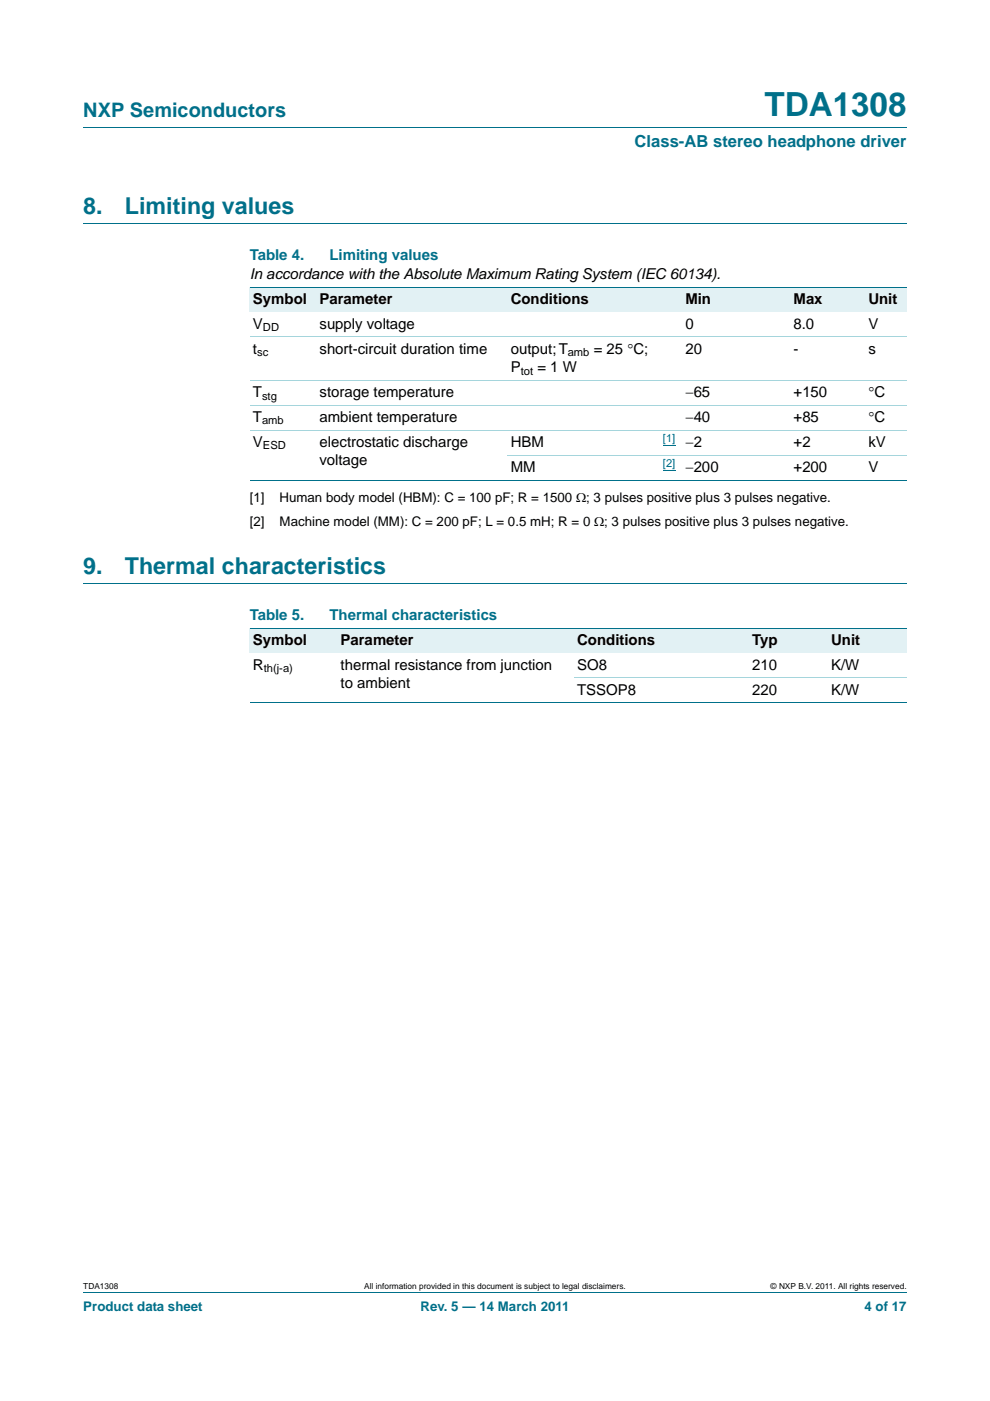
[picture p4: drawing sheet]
<svg xmlns="http://www.w3.org/2000/svg" width="210mm" height="297mm" viewBox="0 0 210 297" stroke-linecap="round" stroke-linejoin="round" font-family="sans-serif">
<defs><g id="words">
<text font-size="7" fill="#00708a" x="162.1" y="24.6">TDA1308</text>
<g font-size="4.9" fill="#00708a">
<text x="17.7" y="45.4">8.</text>
<text x="26.5" y="45.4">Limiting values</text>
<text x="17.7" y="121.6">9.</text>
<text x="26.5" y="121.6">Thermal characteristics</text>
</g>
<text font-size="4.2" fill="#00708a" x="17.7" y="24.9">NXP Semiconductors</text>
<text font-size="3.5" fill="#00708a" x="134.6" y="31.1">Class-AB stereo headphone driver</text>
<g font-size="3.2" fill="#00708a">
<text x="53" y="55.2">Table 4.</text>
<text x="69.9" y="55.2">Limiting values</text>
<text x="53" y="131.4">Table 5.</text>
<text x="69.9" y="131.4">Thermal characteristics</text>
</g>
<g font-size="3.2">
<text x="53" y="59.1">In accordance with the Absolute Maximum Rating System (IEC 60134).</text>
<text x="53.7" y="64.4">Symbol</text>
<text x="67.8" y="64.4">Parameter</text>
<text x="108.3" y="64.4">Conditions</text>
<text x="145.4" y="64.4">Min</text>
<text x="168.3" y="64.4">Max</text>
<text x="184.2" y="64.4">Unit</text>
<text x="53.7" y="69.7">V</text>
<text x="67.8" y="69.7">supply voltage</text>
<text x="145.4" y="69.7">0</text>
<text x="168.3" y="69.7">8.0</text>
<text x="184.2" y="69.7">V</text>
<text x="53.7" y="75">t</text>
<text x="67.8" y="75">short-circuit duration time</text>
<text x="108.4" y="75">output; T</text>
<text x="125.9" y="75">= 25 °C;</text>
<text x="145.4" y="75">20</text>
<text x="168.3" y="75">-</text>
<text x="184.2" y="75">s</text>
<text x="108.3" y="78.8">P</text>
<text x="114" y="78.8">= 1 W</text>
<text x="53.7" y="89.4">T</text>
<text x="53.7" y="84.1">T</text>
<text x="67.8" y="84.1">storage temperature</text>
<text x="67.8" y="89.4">ambient temperature</text>
<text x="145.4" y="84.1">−65</text>
<text x="145.4" y="89.4">−40</text>
<text x="168.3" y="84.1">+150</text>
<text x="168.3" y="89.4">+85</text>
<text x="184.2" y="84.1">°C</text>
<text x="184.2" y="89.4">°C</text>
<text x="53.7" y="94.7">V</text>
<text x="67.8" y="94.7">electrostatic discharge</text>
<text x="108.3" y="94.7">HBM</text>
<text x="145.4" y="94.7">−2</text>
<text x="168.3" y="94.7">+2</text>
<text x="184.2" y="94.7">kV</text>
<text x="67.8" y="98.6">voltage</text>
<text x="108.3" y="100">MM</text>
<text x="145.4" y="100">−200</text>
<text x="168.3" y="100">+200</text>
<text x="184.2" y="100">V</text>
<text x="53.7" y="136.7">Symbol</text>
<text x="72.2" y="136.7">Parameter</text>
<text x="122.4" y="136.7">Conditions</text>
<text x="159.6" y="136.7">Typ</text>
<text x="176.3" y="136.7">Unit</text>
<text x="53.7" y="142">R</text>
<text x="72.2" y="142">thermal resistance from junction</text>
<text x="122.4" y="142">SO8</text>
<text x="159.5" y="142">210</text>
<text x="176.3" y="142">K/W</text>
<text x="72.2" y="145.9">to ambient</text>
<text x="122.4" y="147.3">TSSOP8</text>
<text x="159.5" y="147.3">220</text>
<text x="176.3" y="147.3">K/W</text>
</g>
<g font-size="2.8">
<text x="53" y="106.5">[1]</text>
<text x="59.3" y="106.5">Human body model (HBM): C = 100 pF; R = 1500 Ω; 3 pulses positive plus 3 pulses negative.</text>
<text x="53" y="111.4">[2]</text>
<text x="59.3" y="111.4">Machine model (MM): C = 200 pF; L = 0.5 mH; R = 0 Ω; 3 pulses positive plus 3 pulses negative.</text>
</g>
<g font-size="2.8" fill="#00708a">
<text x="17.7" y="277.9">Product data sheet</text>
<text x="89.2" y="277.9">Rev. 5 — 14 March 2011</text>
<text x="183.4" y="277.9">4 of 17</text>
</g>
<g font-size="2.4">
<text x="55.8" y="70.2">DD</text>
<text x="54.5" y="75.5">sc</text>
<text x="120.4" y="75.5">amb</text>
<text x="110.4" y="79.4">tot</text>
<text x="55.6" y="84.7">stg</text>
<text x="55.6" y="90">amb</text>
<text x="55.8" y="95.3">ESD</text>
<text x="55.9" y="142.6">th(j-a)</text>
</g>
<g font-size="2.4" fill="#00f">
<text x="140.6" y="93.8">[1]</text>
<text x="140.6" y="99.1">[2]</text>
</g>
<g font-size="1.8">
<text x="17.7" y="273.3">TDA1308</text>
<text x="77.3" y="273.3">All information provided in this document is subject to legal disclaimers.</text>
<text x="163.5" y="273.3">© NXP B.V. 2011. All rights reserved.</text>
</g>
</g></defs>
<path d="M17.7 27h174.6M17.7 47.4h174.6M17.7 123.6h174.6M17.7 273.9h174.6" fill="none" stroke="#00708a" stroke-width=".21"/>
<g fill="#e2f1f4">
<path d="M53 60.9h14.1v5.2h-14.1z"/>
<path d="M67.1 60.9h40.5v5.2h-40.5z"/>
<path d="M107.6 60.9h31.8v5.2h-31.8z"/>
<path d="M139.4 60.9h28.2v5.2h-28.2z"/>
<path d="M167.6 60.9h15.9v5.2h-15.9z"/>
<path d="M183.5 60.9h8.8v5.2h-8.8z"/>
</g>
<path d="M140.6 94.5h2.7M140.6 99.8h2.7" fill="none" stroke="#00f" stroke-width=".21"/>
<path d="M53 60.9h139.3M53 101.8h139.3" fill="none" stroke="#00708a" stroke-width=".21"/>
<path d="M53 71.4h139.3M53 80.6h139.3M53 85.9h139.3M53 91.2h139.3M107.6 96.5h84.7" fill="none" stroke="#a5d5dc" stroke-width=".21"/>
<g fill="#e2f1f4">
<path d="M53 133.2h18.5v5.3h-18.5z"/>
<path d="M71.5 133.2h50.2v5.3h-50.2z"/>
<path d="M121.7 133.2h29.7v5.3h-29.7z"/>
<path d="M151.4 133.2h24.2v5.3h-24.2z"/>
<path d="M175.6 133.2h16.7v5.3h-16.7z"/>
</g>
<path d="M53 133.2h139.3M53 149h139.3" fill="none" stroke="#00708a" stroke-width=".21"/>
<path d="M121.7 143.7h70.6" fill="none" stroke="#a5d5dc" stroke-width=".21"/>
<use href="#words"/>
</svg>
